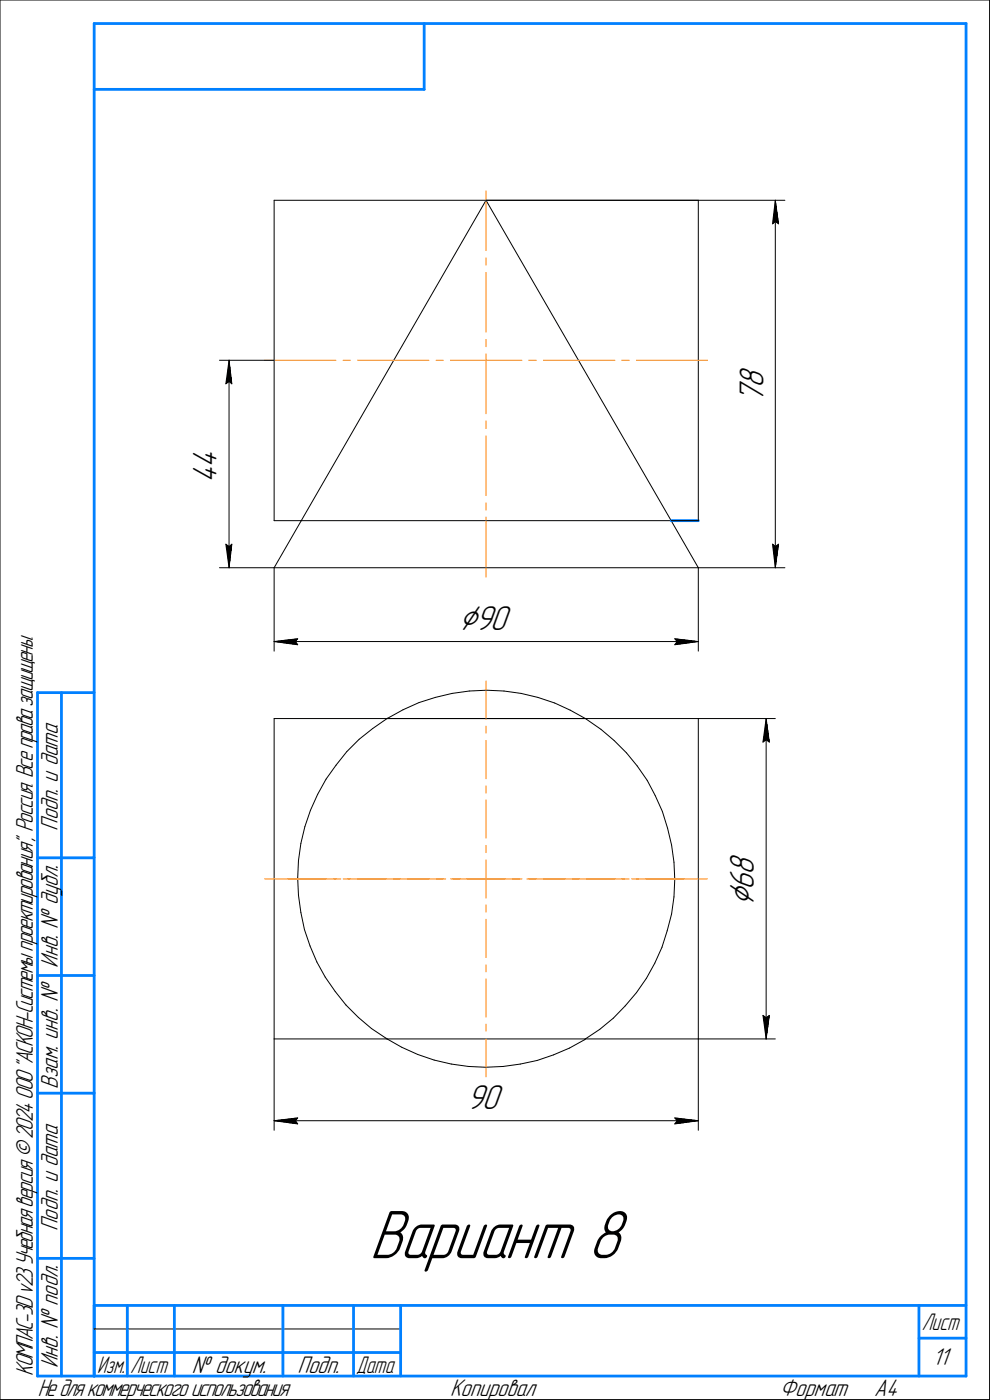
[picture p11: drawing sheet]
<svg xmlns="http://www.w3.org/2000/svg" width="210mm" height="297mm" viewBox="0 0 210 297" stroke-linecap="round" stroke-linejoin="round" font-family="sans-serif">
<defs><g id="words">
<text font-size="15.6" x="78.4" y="267">Вариант 8</text>
<g font-size="8.5">
<text x="97.4" y="133.6">⌀90</text>
<text x="160" y="192.3" transform="rotate(-90 160 192.3)">⌀</text>
</g>
<g font-size="7.8">
<text x="162" y="82.4" transform="rotate(-90 162 82.4)">8</text>
<text x="162" y="85.6" transform="rotate(-90 162 85.6)">7</text>
<text x="46" y="99.4" transform="rotate(-90 46 99.4)">4</text>
<text x="46" y="102.6" transform="rotate(-90 46 102.6)">4</text>
<text x="160" y="185.7" transform="rotate(-90 160 185.7)">8</text>
<text x="160" y="188.9" transform="rotate(-90 160 188.9)">6</text>
<text x="99.1" y="235.3">90</text>
</g>
<g font-size="5.4">
<text x="12.3" y="176.2" transform="rotate(-90 12.3 176.2)">Подп. и дата</text>
<text x="12.3" y="205.3" transform="rotate(-90 12.3 205.3)">Инв. № дубл.</text>
<text x="12.3" y="231.1" transform="rotate(-90 12.3 231.1)">Взам. инв. №</text>
<text x="12.3" y="261.2" transform="rotate(-90 12.3 261.2)">Подп. и дата</text>
<text x="7" y="292" transform="rotate(-90 7 292)">КОМПАС-3Dv23Учебнаяверсия©2024ООО&quot;АСКОН-Системыпроектирования&quot;, Россия. Всеправазащищены.</text>
<text x="12.3" y="290.3" transform="rotate(-90 12.3 290.3)">Инв. № подл.</text>
<text x="40.7" y="291.3">№ докум.</text>
<text x="63.1" y="291.3">Подп.</text>
<text x="197.9" y="289.8">11</text>
<text x="8" y="296.3">Недлякоммерческогоиспользования</text>
<text x="95.5" y="296.3">Копировал</text>
<text x="165.5" y="296.3">Формат</text>
<text x="185.5" y="296.3">A4</text>
</g>
<g font-size="5.3">
<text x="195.6" y="282.3">Лист</text>
<text x="20.6" y="291.3">Изм.</text>
<text x="27.6" y="291.3">Лист</text>
<text x="75.6" y="291.3">Дата</text>
</g>
</g></defs>
<g fill="none" stroke="#000" stroke-width=".21">
<path d="M0 0v297zM0 0h210zM210 0v297zM58.2 42.5v68zM58.2 42.5h44.9zM103.1 42.5l39.3 68zM103.1 42.5l-39.2 68zM103.1 42.5h45.1zM103.1 42.5h63.4zM148.2 42.5v68zM163.9 47.5l.6-.5zM164.5 42.5l.7 5z"/>
<path d="M164.5 47l.7 .5zM164.5 42.5l-.6 5zM164.5 42.5v78zM46.6 76.5h11.6zM48.6 76.5l.6 4.9zM48.6 76.5l-.7 4.9zM48.6 76.5v44zM47.9 81.4l.7-.5zM48.6 80.9l.6 .5zM47.9 115.5l.7 5zM47.9 115.5l.7 .5zM48.6 116l.6-.5z"/>
<path d="M49.2 115.5l-.6 5zM58.2 110.5h5.7zM63.9 110.5l-5.7 10zM63.9 110.5h78.5zM142.4 110.5l5.8 10zM142.4 110.5h5.8zM163.9 115.5l.6 5zM163.9 115.5l.6 .5zM164.5 116l.7-.5zM165.2 115.5l-.7 5zM46.6 120.5h11.6zM58.2 120.5h90z"/>
<path d="M58.2 120.5v17.7zM58.2 136.1l5-.5zM58.2 136.1l5 .7zM58.2 136.1h90zM62.7 136.1l.5 .7zM63.2 135.6l-.5 .5zM143.2 136.8l5-.7zM143.2 135.6l.5 .5zM143.2 135.6l5 .5zM143.7 136.1l-.5 .7zM148.2 120.5v17.7zM148.2 120.5h18.3z"/>
<path d="M58.2 152.5h23.9zM58.2 152.5v68zM73.6 159.5l-2.3 2.9zM76.2 156.9l2.9-2.3zM76.2 156.9l-2.6 2.6zM79.1 154.6l3-2.1zM82.1 152.5h42.1zM82.1 152.5l.2-.1zM82.3 152.4l3.2-1.8zM85.5 150.6l3.4-1.5zM88.9 149.1l3.5-1.1zM92.4 148l3.5-.8z"/>
<path d="M95.9 147.2l3.7-.6zM99.6 146.6l3.7-.1zM103.3 146.5l3.6 .1zM106.9 146.6l3.7 .6zM110.6 147.2l3.5 .8zM114.1 148l3.6 1.2zM117.7 149.2l3.3 1.5zM121 150.7l3.2 1.8zM124.2 152.5h24zM124.2 152.5l.3 .2zM124.5 152.7l3 2.1zM127.5 154.8l2.8 2.3z"/>
<path d="M130.3 157.1l2.6 2.7zM132.9 159.8l2.3 2.8zM148.2 152.5v68zM148.2 152.5h16.3zM161.9 157.5l.7-.5zM162.6 152.5l.6 5zM162.6 157l.6 .5zM162.6 152.5l-.7 5zM162.6 152.5v68zM63.8 179l-.5 3.6zM64.7 175.4l-.9 3.6zM65.9 172l-1.2 3.4z"/>
<path d="M67.4 168.6l-1.5 3.4zM69.2 165.4l-1.8 3.2zM71.3 162.4l-2.1 3zM135.2 162.6l2.1 3zM137.3 165.6l1.7 3.2zM139 168.8l1.5 3.4zM140.5 172.2l1.1 3.6zM141.6 175.8l.9 3.5zM142.5 179.3l.5 3.7zM63.2 186.4l.1 3.6zM63.3 182.6l-.1 3.8zM63.3 190l.5 3.6z"/>
<path d="M63.8 193.6l.8 3.7zM64.6 197.3l1.2 3.4zM141.6 197.5l-1.1 3.5zM142.5 194l-.9 3.5zM143 190.3l-.5 3.7zM143 183l.2 3.6zM143.2 186.6l-.2 3.7zM65.8 200.7l1.4 3.4zM67.2 204.1l1.8 3.2zM69 207.3l2.1 3.1zM71.1 210.4l2.3 2.9zM73.4 213.3l2.6 2.6z"/>
<path d="M76 215.9l2.8 2.4zM78.8 218.3l3.1 2zM127.3 218.4l2.8-2.3zM132.7 213.4l-2.6 2.7zM135 210.7l-2.3 2.7zM137.2 207.6l-2.2 3.1zM138.9 204.4l-1.7 3.2zM140.5 201l-1.6 3.4zM161.9 215.5l.7 5zM161.9 215.5l.7 .5zM162.6 216l.6-.5zM163.2 215.5l-.6 5z"/>
<path d="M58.2 220.5h23.9zM58.2 220.5v19.4zM58.2 237.8l5-.6zM58.2 237.8l5 .7zM58.2 237.8h90zM62.7 237.8l.5 .7zM63.2 237.2l-.5 .6zM81.9 220.3l.2 .2zM82.1 220.5h42.1zM82.1 220.5l3.2 1.7zM85.3 222.2l3.3 1.6zM88.6 223.8l3.5 1.2z"/>
<path d="M92.1 225l3.7 .8zM95.8 225.8l3.6 .5zM99.4 226.3l3.6 .2zM103 226.5l3.8-.2zM106.8 226.3l3.6-.5zM110.4 225.8l3.6-.8zM114 225l3.4-1.1zM117.4 223.9l3.4-1.5zM120.8 222.4l3.2-1.8zM124.2 220.5h24zM124.2 220.5l3.1-2.1zM124.2 220.5l-.2 .1z"/>
<path d="M143.2 238.5l5-.7zM143.2 237.2l.5 .6zM143.2 237.2l5 .6zM143.7 237.8l-.5 .7zM148.2 220.5v19.4zM148.2 220.5h16.3zM0 297h210zM20 282h65z"/>
</g>
<g fill="none" stroke="#0080ff" stroke-width=".59">
<path d="M20 5v287zM20 5h185zM20 19h70zM90 5v14zM205 5v287zM142.4 110.5h5.8zM8 147v145zM8 147h12zM13 147v145zM8 182h12zM8 207h12zM8 232h12z"/>
<path d="M8 267h12zM20 277h185zM20 277v15zM27 277v15zM37 277v15zM60 277v15zM75 277v15zM85 277v15zM195 277v15zM8 292h12zM20 292h185zM20 287h7z"/>
<path d="M27 287h10zM37 287h23zM60 287h15zM75 287h10zM195 284h10z"/>
</g>
<g fill="none" stroke="#ff8000" stroke-width=".21">
<path d="M103.1 57.8v12.7zM103.1 54.7v1.6zM103.1 40.5v12.7zM56.1 76.5h15.2zM72.8 76.5h1.5zM75.9 76.5h15.1zM92.5 76.5h1.6zM95.6 76.5h15.1zM103.1 75.1v12.7zM103.1 72.1v1.5zM112.2 76.5h1.6zM115.3 76.5h15.2z"/>
<path d="M131.9 76.5h1.6zM135 76.5h15.1zM103.1 92.5v12.7zM103.1 89.3v1.6zM103.1 109.7v12.8zM103.1 106.7v1.6zM103.1 144.5v8.2zM103.1 154.1v1.5zM103.1 157.1v8.2zM103.1 166.8v1.5zM103.1 169.8v8.1zM103.1 179.4v1.5z"/>
<path d="M56.1 186.5h15.2zM61.1 186.5h8.2zM70.8 186.5h1.5zM72.8 186.5h1.5zM73.8 186.5h8.2zM75.9 186.5h15.1zM83.5 186.5h1.4zM86.4 186.5h8.2zM92.5 186.5h1.6zM95.6 186.5h15.1zM96.1 186.5h1.5zM99.1 186.5h4z"/>
<path d="M103.1 195.1v8.1zM103.1 192v1.5zM103.1 186.5v4.1zM103.1 182.5v4zM103.1 186.5h4.1zM108.7 186.5h1.5zM111.8 186.5h8.1zM112.2 186.5h1.6zM115.3 186.5h15.2zM121.4 186.5h1.5zM124.4 186.5h8.1zM131.9 186.5h1.6z"/>
<path d="M134 186.5h1.6zM135 186.5h15.1zM137 186.5h8.1zM103.1 217.3v1.6zM103.1 207.7v8.1zM103.1 204.7v1.5zM103.1 220.4v8.1z"/>
</g>
<g fill="#fff" stroke="#fff" stroke-width=".21">
<path d="M99.1 229.7h8.2zM99.1 229.8h8.2zM99.1 229.9h8.2zM99.1 230h8.2zM99.1 230h8.2zM99.1 230.1h8.2zM99.1 230.2h8.2zM99.1 230.3h8.2zM99.1 230.4h8.2zM99.1 230.5h8.2zM99.1 230.5h8.2zM99.1 230.6h8.2zM99.1 230.7h8.2zM99.1 230.8h8.2zM99.1 230.9h8.2zM99.1 231h8.2zM99.1 231.1h8.2zM99.1 231.1h8.2zM99.1 231.2h8.2zM99.1 231.3h8.2zM99.1 231.4h8.2zM99.1 231.5h8.2zM99.1 231.6h8.2zM99.1 231.6h8.2zM99.1 231.7h8.2zM99.1 231.8h8.2zM99.1 231.9h8.2zM99.1 232h8.2zM99.1 232.1h8.2zM99.1 232.2h8.2zM99.1 232.2h8.2zM99.1 232.3h8.2zM99.1 232.4h8.2zM99.1 232.5h8.2zM99.1 232.6h8.2zM99.1 232.7h8.2zM99.1 232.7h8.2zM99.1 232.8h8.2zM99.1 232.9h8.2zM99.1 233h8.2zM99.1 233.1h8.2zM99.1 233.2h8.2zM99.1 233.3h8.2zM99.1 233.3h8.2zM99.1 233.4h8.2zM99.1 233.5h8.2zM99.1 233.6h8.2zM99.1 233.7h8.2zM99.1 233.8h8.2zM99.1 233.8h8.2zM99.1 233.9h8.2zM99.1 234h8.2zM99.1 234.1h8.2zM99.1 234.2h8.2zM99.1 234.3h8.2zM99.1 234.4h8.2zM99.1 234.4h8.2zM99.1 234.5h8.2zM99.1 234.6h8.2zM99.1 234.7h8.2zM99.1 234.8h8.2zM99.1 234.9h8.2zM99.1 234.9h8.2zM99.1 235h8.2zM99.1 235.1h8.2zM99.1 235.2h8.2zM99.1 235.3h8.2zM99.1 235.4h8.2zM99.1 235.5h8.2zM99.1 235.5h8.2zM99.1 235.6h8.2zM99.1 235.7h8.2zM99.1 235.8h8.2zM99.1 235.9h8.2zM99.1 236h8.2zM99.1 236.1h8.2zM99.1 236.1h8.2zM99.1 236.2h8.2zM99.1 236.3h8.2zM99.1 236.4h8.2zM99.1 236.5h8.2zM99.1 236.6h8.2zM99.1 236.6h8.2zM99.1 236.7h8.2zM99.1 236.8h8.2z"/>
<path d="M63.1 236.7h.6zM62.5 236.8h1.2zM61.8 236.9h1.9zM61.2 237h2.5zM60.6 237.1h3.1zM59.9 237.2h3.8zM59.8 237.2h3.9zM59.5 237.3h4.2zM59.4 237.4h4.3zM59.1 237.5h4.6zM58.8 237.6h4.9zM58.7 237.7h5zM58.4 237.7h5.3zM58.2 237.8h5.5zM58.4 237.9h5.3zM58.6 238h5.1zM58.8 238.1h4.9zM59 238.2h4.7zM59.2 238.3h4.5zM59.4 238.3h4.3zM59.6 238.4h4.1zM59.8 238.5h3.9zM59.9 238.6h3.8zM60.6 238.7h3.1zM61.2 238.8h2.5zM61.8 238.8h1.9zM62.5 238.9h1.2zM63.1 239h.6z"/>
<path d="M142.7 236.7h.6zM142.7 236.8h1.2zM142.7 236.9h1.8zM142.7 237h2.5zM142.7 237.1h3.1zM142.7 237.2h3.7zM142.7 237.2h3.9zM142.7 237.3h4.2zM142.7 237.4h4.4zM142.7 237.5h4.6zM142.7 237.6h4.9zM142.7 237.7h5zM142.7 237.7h5.3zM142.7 237.8h5.5zM142.7 237.9h5.3zM142.7 238h5.1zM142.7 238.1h4.9zM142.7 238.2h4.7zM142.7 238.3h4.5zM142.7 238.3h4.3zM142.7 238.4h4.1zM142.7 238.5h3.9zM142.7 238.6h3.7zM142.7 238.7h3.1zM142.7 238.8h2.5zM142.7 238.8h1.8zM142.7 238.9h1.2zM142.7 239h.6z"/>
<path d="M154.3 180.7h7.2zM154.3 180.8h7.2zM154.3 180.8h7.2zM154.3 180.9h7.2zM154.3 181h7.2zM154.3 181.1h7.2zM154.3 181.2h7.2zM154.3 181.3h7.2zM154.3 181.4h7.2zM154.3 181.4h7.2zM154.3 181.5h7.2zM154.3 181.6h7.2zM154.3 181.7h7.2zM154.3 181.8h7.2zM154.3 181.9h7.2zM154.3 181.9h7.2zM154.3 182h7.2zM154.3 182.1h7.2zM154.3 182.2h7.2zM154.3 182.3h7.2zM154.3 182.4h7.2zM154.3 182.5h7.2zM154.3 182.5h7.2zM154.3 182.6h7.2zM154.3 182.7h7.2zM154.3 182.8h7.2zM154.3 182.9h7.2zM154.3 183h7.2zM154.3 183h7.2zM154.3 183.1h7.2zM154.3 183.2h7.2zM154.3 183.3h7.2zM154.3 183.4h7.2zM154.3 183.5h7.2zM154.3 183.6h7.2zM154.3 183.6h7.2zM154.3 183.7h7.2zM154.3 183.8h7.2zM154.3 183.9h7.2zM154.3 184h7.2zM154.3 184.1h7.2zM154.3 184.1h7.2zM154.3 184.2h7.2zM154.3 184.3h7.2zM154.3 184.4h7.2zM154.3 184.5h7.2zM154.3 184.6h7.2zM154.3 184.7h7.2zM154.3 184.7h7.2zM154.3 184.8h7.2zM154.3 184.9h7.2zM154.3 185h7.2zM154.3 185.1h7.2zM154.3 185.2h7.2zM154.3 185.3h7.2zM154.3 185.3h7.2zM154.3 185.4h7.2zM154.3 185.5h7.2zM154.3 185.6h7.2zM154.3 185.7h7.2zM154.3 185.8h7.2zM154.3 185.8h7.2zM154.3 185.9h7.2zM154.3 186h7.2zM154.3 186.1h7.2zM154.3 186.2h7.2zM154.3 186.3h7.2zM154.3 186.4h7.2zM154.3 186.4h7.2zM154.3 186.5h7.2zM154.3 186.6h7.2zM154.3 186.7h7.2zM154.3 186.8h7.2zM154.3 186.9h7.2zM154.3 186.9h7.2zM154.3 187h7.2zM154.3 187.1h7.2zM154.3 187.2h7.2zM154.3 187.3h7.2zM154.3 187.4h7.2zM154.3 187.5h7.2zM154.3 187.5h7.2zM154.3 187.6h7.2zM154.3 187.7h7.2zM154.3 187.8h7.2zM154.3 187.9h7.2zM154.3 188h7.2zM154.3 188h7.2zM154.3 188.1h7.2zM154.3 188.2h7.2zM154.3 188.3h7.2zM154.3 188.4h7.2zM154.3 188.5h7.2zM154.3 188.6h7.2zM154.3 188.6h7.2zM154.3 188.7h7.2zM154.3 188.8h7.2zM154.3 188.9h7.2zM154.3 189h7.2zM154.3 189.1h7.2zM154.3 189.1h7.2zM154.3 189.2h7.2zM154.3 189.3h7.2zM154.3 189.4h7.2zM154.3 189.5h7.2zM154.3 189.6h7.2zM154.3 189.7h7.2zM154.3 189.7h7.2zM154.3 189.8h7.2zM154.3 189.9h7.2zM154.3 190h7.2zM154.3 190.1h7.2zM154.3 190.2h7.2zM154.3 190.2h7.2zM154.3 190.3h7.2zM154.3 190.4h7.2zM154.3 190.5h7.2zM154.3 190.6h7.2zM154.3 190.7h7.2zM154.3 190.8h7.2zM154.3 190.8h7.2zM154.3 190.9h7.2zM154.3 191h7.2zM154.3 191.1h7.2zM154.3 191.2h7.2zM154.3 191.3h7.2zM154.3 191.3h7.2zM154.3 191.4h7.2zM154.3 191.5h7.2zM154.3 191.6h7.2zM154.3 191.7h7.2zM154.3 191.8h7.2zM154.3 191.9h7.2zM154.3 191.9h7.2zM154.3 192h7.2zM154.3 192.1h7.2zM154.3 192.2h7.2z"/>
<path d="M161.3 215h2.4zM161.4 215.1h2.3zM161.4 215.1h2.3zM161.4 215.2h2.3zM161.4 215.3h2.3zM161.4 215.4h2.3zM161.4 215.5h2.3zM161.4 215.6h2.3zM161.5 215.6h2.2zM161.5 215.7h2.2zM161.5 215.8h2.2zM161.5 215.9h2.2zM161.5 216h2.2zM161.5 216.1h2.2zM161.5 216.2h2.2zM161.5 216.2h2.2zM161.5 216.3h2.2zM161.5 216.4h2.2zM161.5 216.5h2.1zM161.5 216.6h2.1zM161.5 216.7h2.1zM161.5 216.7h2.1zM161.5 216.8h2.1zM161.6 216.9h2zM161.6 217h2zM161.6 217.1h2zM161.6 217.2h2zM161.6 217.3h1.9zM161.6 217.3h1.9zM161.6 217.4h1.9zM161.7 217.5h1.8zM161.7 217.6h1.8zM161.7 217.7h1.8zM161.7 217.8h1.8zM161.7 217.8h1.8zM161.7 217.9h1.8zM161.7 218h1.7zM161.8 218.1h1.6zM161.8 218.2h1.6zM161.8 218.3h1.6zM161.8 218.4h1.6zM161.8 218.4h1.6zM161.8 218.5h1.6zM161.8 218.6h1.6zM161.8 218.7h1.5zM161.9 218.8h1.4zM161.9 218.9h1.4zM162 218.9h1.2zM162 219h1.2zM162.1 219.1h1.1zM162.1 219.2h1.1zM162.1 219.3h1zM162.1 219.4h1zM162.1 219.5h1zM162.2 219.5h.8zM162.2 219.6h.8zM162.3 219.7h.6zM162.3 219.8h.6zM162.3 219.9h.5zM162.4 220h.4zM162.4 220h.4zM162.5 220.1h.2zM162.5 220.2h.2z"/>
<path d="M162.5 152.7h.2zM162.5 152.8h.2zM162.4 152.9h.4zM162.4 153h.4zM162.3 153.1h.5zM162.3 153.2h.6zM162.3 153.2h.6zM162.2 153.3h.8zM162.2 153.4h.8zM162.1 153.5h1zM162.1 153.6h1zM162.1 153.7h1zM162.1 153.8h1.1zM162.1 153.8h1.1zM162 153.9h1.2zM162 154h1.2zM161.9 154.1h1.4zM161.9 154.2h1.4zM161.8 154.3h1.5zM161.8 154.3h1.6zM161.8 154.4h1.6zM161.8 154.5h1.6zM161.8 154.6h1.6zM161.8 154.7h1.6zM161.8 154.8h1.6zM161.8 154.9h1.6zM161.7 154.9h1.7zM161.7 155h1.8zM161.7 155.1h1.8zM161.7 155.2h1.8zM161.7 155.3h1.8zM161.7 155.4h1.8zM161.7 155.4h1.8zM161.6 155.5h1.9zM161.6 155.6h1.9zM161.6 155.7h1.9zM161.6 155.8h2zM161.6 155.9h2zM161.6 156h2zM161.6 156h2zM161.5 156.1h2.1zM161.5 156.2h2.1zM161.5 156.3h2.1zM161.5 156.4h2.1zM161.5 156.5h2.1zM161.5 156.5h2.2zM161.5 156.6h2.2zM161.5 156.7h2.2zM161.5 156.8h2.2zM161.5 156.9h2.2zM161.5 157h2.2zM161.5 157.1h2.2zM161.5 157.1h2.2zM161.5 157.2h2.2zM161.5 157.3h2.2zM161.4 157.4h2.3zM161.4 157.5h2.3zM161.4 157.6h2.3zM161.4 157.6h2.3zM161.4 157.7h2.3zM161.4 157.8h2.3zM161.4 157.9h2.3z"/>
<path d="M97.4 127.9h11.6zM97.4 128h11.6zM97.4 128.1h11.6zM97.4 128.2h11.6zM97.4 128.3h11.6zM97.4 128.4h11.6zM97.4 128.4h11.6zM97.4 128.5h11.6zM97.4 128.6h11.6zM97.4 128.7h11.6zM97.4 128.8h11.6zM97.4 128.9h11.6zM97.4 128.9h11.6zM97.4 129h11.6zM97.4 129.1h11.6zM97.4 129.2h11.6zM97.4 129.3h11.6zM97.4 129.4h11.6zM97.4 129.5h11.6zM97.4 129.5h11.6zM97.4 129.6h11.6zM97.4 129.7h11.6zM97.4 129.8h11.6zM97.4 129.9h11.6zM97.4 130h11.6zM97.4 130h11.6zM97.4 130.1h11.6zM97.4 130.2h11.6zM97.4 130.3h11.6zM97.4 130.4h11.6zM97.4 130.5h11.6zM97.4 130.6h11.6zM97.4 130.6h11.6zM97.4 130.7h11.6zM97.4 130.8h11.6zM97.4 130.9h11.6zM97.4 131h11.6zM97.4 131.1h11.6zM97.4 131.1h11.6zM97.4 131.2h11.6zM97.4 131.3h11.6zM97.4 131.4h11.6zM97.4 131.5h11.6zM97.4 131.6h11.6zM97.4 131.7h11.6zM97.4 131.7h11.6zM97.4 131.8h11.6zM97.4 131.9h11.6zM97.4 132h11.6zM97.4 132.1h11.6zM97.4 132.2h11.6zM97.4 132.2h11.6zM97.4 132.3h11.6zM97.4 132.4h11.6zM97.4 132.5h11.6zM97.4 132.6h11.6zM97.4 132.7h11.6zM97.4 132.8h11.6zM97.4 132.8h11.6zM97.4 132.9h11.6zM97.4 133h11.6zM97.4 133.1h11.6zM97.4 133.2h11.6zM97.4 133.3h11.6zM97.4 133.3h11.6zM97.4 133.4h11.6zM97.4 133.5h11.6zM97.4 133.6h11.6zM97.4 133.7h11.6zM97.4 133.8h11.6zM97.4 133.9h11.6zM97.4 133.9h11.6zM97.4 134h11.6zM97.4 134.1h11.6zM97.4 134.2h11.6zM97.4 134.3h11.6zM97.4 134.4h11.6zM97.4 134.5h11.6zM97.4 134.5h11.6zM97.4 134.6h11.6zM97.4 134.7h11.6zM97.4 134.8h11.6zM97.4 134.9h11.6zM97.4 135h11.6zM97.4 135h11.6zM97.4 135.1h11.6z"/>
<path d="M63.1 135h.6zM62.5 135.1h1.2zM61.8 135.2h1.9zM61.2 135.3h2.5zM60.6 135.4h3.1zM59.9 135.5h3.8zM59.8 135.6h3.9zM59.5 135.6h4.2zM59.4 135.7h4.3zM59.1 135.8h4.6zM58.8 135.9h4.9zM58.7 136h5zM58.4 136.1h5.3zM58.2 136.1h5.5zM58.4 136.2h5.3zM58.6 136.3h5.1zM58.8 136.4h4.9zM59 136.5h4.7zM59.2 136.6h4.5zM59.4 136.7h4.3zM59.6 136.7h4.1zM59.8 136.8h3.9zM59.9 136.9h3.8zM60.6 137h3.1zM61.2 137.1h2.5zM61.8 137.2h1.9zM62.5 137.2h1.2zM63.1 137.3h.6z"/>
<path d="M142.7 135h.6zM142.7 135.1h1.2zM142.7 135.2h1.8zM142.7 135.3h2.5zM142.7 135.4h3.1zM142.7 135.5h3.7zM142.7 135.6h3.9zM142.7 135.6h4.2zM142.7 135.7h4.4zM142.7 135.8h4.6zM142.7 135.9h4.9zM142.7 136h5zM142.7 136.1h5.3zM142.7 136.1h5.5zM142.7 136.2h5.3zM142.7 136.3h5.1zM142.7 136.4h4.9zM142.7 136.5h4.7zM142.7 136.6h4.5zM142.7 136.7h4.3zM142.7 136.7h4.1zM142.7 136.8h3.9zM142.7 136.9h3.7zM142.7 137h3.1zM142.7 137.1h2.5zM142.7 137.2h1.8zM142.7 137.2h1.2zM142.7 137.3h.6z"/>
<path d="M40.5 94.4h7.1zM40.5 94.5h7.1zM40.5 94.6h7.1zM40.5 94.7h7.1zM40.5 94.7h7.1zM40.5 94.8h7.1zM40.5 94.9h7.1zM40.5 95h7.1zM40.5 95.1h7.1zM40.5 95.2h7.1zM40.5 95.2h7.1zM40.5 95.3h7.1zM40.5 95.4h7.1zM40.5 95.5h7.1zM40.5 95.6h7.1zM40.5 95.7h7.1zM40.5 95.8h7.1zM40.5 95.8h7.1zM40.5 95.9h7.1zM40.5 96h7.1zM40.5 96.1h7.1zM40.5 96.2h7.1zM40.5 96.3h7.1zM40.5 96.4h7.1zM40.5 96.4h7.1zM40.5 96.5h7.1zM40.5 96.6h7.1zM40.5 96.7h7.1zM40.5 96.8h7.1zM40.5 96.9h7.1zM40.5 96.9h7.1zM40.5 97h7.1zM40.5 97.1h7.1zM40.5 97.2h7.1zM40.5 97.3h7.1zM40.5 97.4h7.1zM40.5 97.5h7.1zM40.5 97.5h7.1zM40.5 97.6h7.1zM40.5 97.7h7.1zM40.5 97.8h7.1zM40.5 97.9h7.1zM40.5 98h7.1zM40.5 98h7.1zM40.5 98.1h7.1zM40.5 98.2h7.1zM40.5 98.3h7.1zM40.5 98.4h7.1zM40.5 98.5h7.1zM40.5 98.6h7.1zM40.5 98.6h7.1zM40.5 98.7h7.1zM40.5 98.8h7.1zM40.5 98.9h7.1zM40.5 99h7.1zM40.5 99.1h7.1zM40.5 99.1h7.1zM40.5 99.2h7.1zM40.5 99.3h7.1zM40.5 99.4h7.1zM40.5 99.5h7.1zM40.5 99.6h7.1zM40.5 99.7h7.1zM40.5 99.7h7.1zM40.5 99.8h7.1zM40.5 99.9h7.1zM40.5 100h7.1zM40.5 100.1h7.1zM40.5 100.2h7.1zM40.5 100.2h7.1zM40.5 100.3h7.1zM40.5 100.4h7.1zM40.5 100.5h7.1zM40.5 100.6h7.1zM40.5 100.7h7.1zM40.5 100.8h7.1zM40.5 100.8h7.1zM40.5 100.9h7.1zM40.5 101h7.1zM40.5 101.1h7.1zM40.5 101.2h7.1zM40.5 101.3h7.1zM40.5 101.3h7.1zM40.5 101.4h7.1zM40.5 101.5h7.1zM40.5 101.6h7.1zM40.5 101.7h7.1zM40.5 101.8h7.1zM40.5 101.9h7.1zM40.5 101.9h7.1zM40.5 102h7.1zM40.5 102.1h7.1zM40.5 102.2h7.1zM40.5 102.3h7.1zM40.5 102.4h7.1zM40.5 102.4h7.1z"/>
<path d="M48.5 76.7h.3zM48.5 76.8h.3zM48.4 76.9h.4zM48.4 77h.5zM48.3 77h.6zM48.3 77.1h.6zM48.3 77.2h.6zM48.3 77.3h.6zM48.3 77.4h.7zM48.2 77.5h.8zM48.2 77.6h.8zM48.1 77.6h1zM48.1 77.7h1zM48.1 77.8h1.1zM48 77.9h1.2zM48 78h1.2zM47.9 78.1h1.4zM47.9 78.1h1.4zM47.8 78.2h1.5zM47.8 78.3h1.6zM47.8 78.4h1.6zM47.8 78.5h1.6zM47.8 78.6h1.6zM47.8 78.7h1.6zM47.8 78.7h1.6zM47.8 78.8h1.6zM47.8 78.9h1.6zM47.8 79h1.6zM47.8 79.1h1.6zM47.8 79.2h1.6zM47.8 79.2h1.6zM47.8 79.3h1.6zM47.8 79.4h1.6zM47.7 79.5h1.8zM47.7 79.6h1.8zM47.7 79.7h1.8zM47.7 79.8h1.8zM47.7 79.8h1.8zM47.7 79.9h1.8zM47.7 80h1.8zM47.6 80.1h1.9zM47.6 80.2h2zM47.6 80.3h2zM47.6 80.3h2zM47.6 80.4h2zM47.6 80.5h2zM47.6 80.6h2zM47.6 80.7h2zM47.5 80.8h2.2zM47.5 80.9h2.2zM47.5 80.9h2.2zM47.5 81h2.2zM47.5 81.1h2.2zM47.5 81.2h2.2zM47.5 81.3h2.2zM47.4 81.4h2.4zM47.4 81.4h2.4zM47.4 81.5h2.4zM47.4 81.6h2.4zM47.4 81.7h2.4zM47.4 81.8h2.4zM47.4 81.9h2.4z"/>
<path d="M47.3 115h2.5zM47.4 115.1h2.4zM47.4 115.1h2.4zM47.4 115.2h2.4zM47.4 115.3h2.4zM47.4 115.4h2.4zM47.4 115.5h2.4zM47.4 115.6h2.4zM47.5 115.7h2.2zM47.5 115.7h2.2zM47.5 115.8h2.2zM47.5 115.9h2.2zM47.5 116h2.2zM47.5 116.1h2.2zM47.5 116.2h2.2zM47.6 116.2h2zM47.6 116.3h2zM47.6 116.4h2zM47.6 116.5h2zM47.6 116.6h2zM47.6 116.7h2zM47.6 116.8h2zM47.6 116.8h1.9zM47.7 116.9h1.8zM47.7 117h1.8zM47.7 117.1h1.8zM47.7 117.2h1.8zM47.7 117.3h1.8zM47.7 117.3h1.8zM47.7 117.4h1.8zM47.8 117.5h1.6zM47.8 117.6h1.6zM47.8 117.7h1.6zM47.8 117.8h1.6zM47.8 117.9h1.6zM47.8 117.9h1.6zM47.8 118h1.6zM47.8 118.1h1.6zM47.8 118.2h1.6zM47.8 118.3h1.6zM47.8 118.4h1.6zM47.8 118.4h1.6zM47.8 118.5h1.6zM47.8 118.6h1.6zM47.8 118.7h1.5zM47.9 118.8h1.4zM47.9 118.9h1.4zM48 119h1.2zM48 119h1.2zM48.1 119.1h1.1zM48.1 119.2h1zM48.1 119.3h1zM48.2 119.4h.8zM48.2 119.5h.8zM48.3 119.5h.7zM48.3 119.6h.6zM48.3 119.7h.6zM48.3 119.8h.6zM48.3 119.9h.6zM48.4 120h.5zM48.4 120.1h.4zM48.5 120.1h.3zM48.5 120.2h.3z"/>
<path d="M156.4 77.4h7.2zM156.4 77.5h7.2zM156.4 77.6h7.2zM156.4 77.6h7.2zM156.4 77.7h7.2zM156.4 77.8h7.2zM156.4 77.9h7.2zM156.4 78h7.2zM156.4 78.1h7.2zM156.4 78.1h7.2zM156.4 78.2h7.2zM156.4 78.3h7.2zM156.4 78.4h7.2zM156.4 78.5h7.2zM156.4 78.6h7.2zM156.4 78.7h7.2zM156.4 78.7h7.2zM156.4 78.8h7.2zM156.4 78.9h7.2zM156.4 79h7.2zM156.4 79.1h7.2zM156.4 79.2h7.2zM156.4 79.2h7.2zM156.4 79.3h7.2zM156.4 79.4h7.2zM156.4 79.5h7.2zM156.4 79.6h7.2zM156.4 79.7h7.2zM156.4 79.8h7.2zM156.4 79.8h7.2zM156.4 79.9h7.2zM156.4 80h7.2zM156.4 80.1h7.2zM156.4 80.2h7.2zM156.4 80.3h7.2zM156.4 80.3h7.2zM156.4 80.4h7.2zM156.4 80.5h7.2zM156.4 80.6h7.2zM156.4 80.7h7.2zM156.4 80.8h7.2zM156.4 80.9h7.2zM156.4 80.9h7.2zM156.4 81h7.2zM156.4 81.1h7.2zM156.4 81.2h7.2zM156.4 81.3h7.2zM156.4 81.4h7.2zM156.4 81.4h7.2zM156.4 81.5h7.2zM156.4 81.6h7.2zM156.4 81.7h7.2zM156.4 81.8h7.2zM156.4 81.9h7.2zM156.4 82h7.2zM156.4 82h7.2zM156.4 82.1h7.2zM156.4 82.2h7.2zM156.4 82.3h7.2zM156.4 82.4h7.2zM156.4 82.5h7.2zM156.4 82.5h7.2zM156.4 82.6h7.2zM156.4 82.7h7.2zM156.4 82.8h7.2zM156.4 82.9h7.2zM156.4 83h7.2zM156.4 83.1h7.2zM156.4 83.1h7.2zM156.4 83.2h7.2zM156.4 83.3h7.2zM156.4 83.4h7.2zM156.4 83.5h7.2zM156.4 83.6h7.2zM156.4 83.7h7.2zM156.4 83.7h7.2zM156.4 83.8h7.2zM156.4 83.9h7.2zM156.4 84h7.2zM156.4 84.1h7.2zM156.4 84.2h7.2zM156.4 84.2h7.2zM156.4 84.3h7.2zM156.4 84.4h7.2zM156.4 84.5h7.2zM156.4 84.6h7.2zM156.4 84.7h7.2zM156.4 84.8h7.2zM156.4 84.8h7.2zM156.4 84.9h7.2zM156.4 85h7.2zM156.4 85.1h7.2zM156.4 85.2h7.2zM156.4 85.3h7.2zM156.4 85.3h7.2zM156.4 85.4h7.2zM156.4 85.5h7.2z"/>
<path d="M163.3 115h2.5zM163.4 115.1h2.4zM163.4 115.1h2.4zM163.4 115.2h2.4zM163.4 115.3h2.4zM163.4 115.4h2.4zM163.4 115.5h2.4zM163.4 115.6h2.4zM163.5 115.7h2.2zM163.5 115.7h2.2zM163.5 115.8h2.2zM163.5 115.9h2.2zM163.5 116h2.2zM163.5 116.1h2.2zM163.5 116.2h2.2zM163.6 116.2h2zM163.6 116.3h2zM163.6 116.4h2zM163.6 116.5h2zM163.6 116.6h2zM163.6 116.7h2zM163.6 116.8h2zM163.6 116.8h1.9zM163.7 116.9h1.8zM163.7 117h1.8zM163.7 117.1h1.8zM163.7 117.2h1.8zM163.7 117.3h1.8zM163.7 117.3h1.8zM163.7 117.4h1.8zM163.7 117.5h1.7zM163.7 117.6h1.7zM163.7 117.7h1.7zM163.7 117.8h1.7zM163.7 117.9h1.7zM163.7 117.9h1.7zM163.7 118h1.7zM163.8 118.1h1.6zM163.8 118.2h1.6zM163.8 118.3h1.6zM163.8 118.4h1.6zM163.8 118.4h1.6zM163.8 118.5h1.6zM163.8 118.6h1.6zM163.8 118.7h1.5zM163.9 118.8h1.4zM163.9 118.9h1.4zM164 119h1.2zM164 119h1.2zM164 119.1h1.1zM164.1 119.2h1zM164.1 119.3h.9zM164.2 119.4h.8zM164.2 119.5h.8zM164.2 119.5h.7zM164.3 119.6h.6zM164.3 119.7h.5zM164.3 119.8h.5zM164.3 119.9h.5zM164.3 120h.5zM164.4 120.1h.4zM164.4 120.1h.3zM164.4 120.2h.3z"/>
<path d="M164.4 42.8h.3zM164.4 42.8h.3zM164.4 42.9h.4zM164.3 43h.5zM164.3 43.1h.5zM164.3 43.2h.5zM164.3 43.3h.5zM164.3 43.3h.6zM164.2 43.4h.7zM164.2 43.5h.8zM164.2 43.6h.8zM164.1 43.7h.9zM164.1 43.8h1zM164 43.9h1.1zM164 43.9h1.2zM164 44h1.2zM163.9 44.1h1.4zM163.9 44.2h1.4zM163.8 44.3h1.5zM163.8 44.4h1.6zM163.8 44.4h1.6zM163.8 44.5h1.6zM163.8 44.6h1.6zM163.8 44.7h1.6zM163.8 44.8h1.6zM163.8 44.9h1.6zM163.7 45h1.7zM163.7 45h1.7zM163.7 45.1h1.7zM163.7 45.2h1.7zM163.7 45.3h1.7zM163.7 45.4h1.7zM163.7 45.5h1.7zM163.7 45.6h1.8zM163.7 45.6h1.8zM163.7 45.7h1.8zM163.7 45.8h1.8zM163.7 45.9h1.8zM163.7 46h1.8zM163.7 46.1h1.8zM163.6 46.1h1.9zM163.6 46.2h2zM163.6 46.3h2zM163.6 46.4h2zM163.6 46.5h2zM163.6 46.6h2zM163.6 46.7h2zM163.6 46.7h2zM163.5 46.8h2.2zM163.5 46.9h2.2zM163.5 47h2.2zM163.5 47.1h2.2zM163.5 47.2h2.2zM163.5 47.2h2.2zM163.5 47.3h2.2zM163.4 47.4h2.4zM163.4 47.5h2.4zM163.4 47.6h2.4zM163.4 47.7h2.4zM163.4 47.8h2.4zM163.4 47.8h2.4zM163.4 47.9h2.4z"/>
<path d="M78.4 255.8h56.3zM78.4 255.9h56.3zM78.4 255.9h56.3zM78.4 256h56.3zM78.4 256.1h56.3zM78.4 256.2h56.3zM78.4 256.3h56.3zM78.4 256.4h56.3zM78.4 256.5h56.3zM78.4 256.5h56.3zM78.4 256.6h56.3zM78.4 256.7h56.3zM78.4 256.8h56.3zM78.4 256.9h56.3zM78.4 257h56.3zM78.4 257h56.3zM78.4 257.1h56.3zM78.4 257.2h56.3zM78.4 257.3h56.3zM78.4 257.4h56.3zM78.4 257.5h56.3zM78.4 257.6h56.3zM78.4 257.6h56.3zM78.4 257.7h56.3zM78.4 257.8h56.3zM78.4 257.9h56.3zM78.4 258h56.3zM78.4 258.1h56.3zM78.4 258.1h56.3zM78.4 258.2h56.3zM78.4 258.3h56.3zM78.4 258.4h56.3zM78.4 258.5h56.3zM78.4 258.6h56.3zM78.4 258.7h56.3zM78.4 258.7h56.3zM78.4 258.8h56.3zM78.4 258.9h56.3zM78.4 259h56.3zM78.4 259.1h56.3zM78.4 259.2h56.3zM78.4 259.2h56.3zM78.4 259.3h56.3zM78.4 259.4h56.3zM78.4 259.5h56.3zM78.4 259.6h56.3zM78.4 259.7h56.3zM78.4 259.8h56.3zM78.4 259.8h56.3zM78.4 259.9h56.3zM78.4 260h56.3zM78.4 260.1h56.3zM78.4 260.2h56.3zM78.4 260.3h56.3zM78.4 260.3h56.3zM78.4 260.4h56.3zM78.4 260.5h56.3zM78.4 260.6h56.3zM78.4 260.7h56.3zM78.4 260.8h56.3zM78.4 260.9h56.3zM78.4 260.9h56.3zM78.4 261h56.3zM78.4 261.1h56.3zM78.4 261.2h56.3zM78.4 261.3h56.3zM78.4 261.4h56.3zM78.4 261.5h56.3zM78.4 261.5h56.3zM78.4 261.6h56.3zM78.4 261.7h56.3zM78.4 261.8h56.3zM78.4 261.9h56.3zM78.4 262h56.3zM78.4 262h56.3zM78.4 262.1h56.3zM78.4 262.2h56.3zM78.4 262.3h56.3zM78.4 262.4h56.3zM78.4 262.5h56.3zM78.4 262.6h56.3zM78.4 262.6h56.3zM78.4 262.7h56.3zM78.4 262.8h56.3zM78.4 262.9h56.3zM78.4 263h56.3zM78.4 263.1h56.3zM78.4 263.1h56.3zM78.4 263.2h56.3zM78.4 263.3h56.3zM78.4 263.4h56.3zM78.4 263.5h56.3zM78.4 263.6h56.3zM78.4 263.7h56.3zM78.4 263.7h56.3zM78.4 263.8h56.3zM78.4 263.9h56.3zM78.4 264h56.3zM78.4 264.1h56.3zM78.4 264.2h56.3zM78.4 264.2h56.3zM78.4 264.3h56.3zM78.4 264.4h56.3zM78.4 264.5h56.3zM78.4 264.6h56.3zM78.4 264.7h56.3zM78.4 264.8h56.3zM78.4 264.8h56.3zM78.4 264.9h56.3zM78.4 265h56.3zM78.4 265.1h56.3zM78.4 265.2h56.3zM78.4 265.3h56.3zM78.4 265.3h56.3zM78.4 265.4h56.3zM78.4 265.5h56.3zM78.4 265.6h56.3zM78.4 265.7h56.3zM78.4 265.8h56.3zM78.4 265.9h56.3zM78.4 265.9h56.3zM78.4 266h56.3zM78.4 266.1h56.3zM78.4 266.2h56.3zM78.4 266.3h56.3zM78.4 266.4h56.3zM78.4 266.4h56.3zM78.4 266.5h56.3zM78.4 266.6h56.3zM78.4 266.7h56.3zM78.4 266.8h56.3zM78.4 266.9h56.3zM78.4 267h56.3zM78.4 267h56.3zM78.4 267.1h56.3zM78.4 267.2h56.3zM78.4 267.3h56.3zM78.4 267.4h56.3zM78.4 267.5h56.3zM78.4 267.5h56.3zM78.4 267.6h56.3zM78.4 267.7h56.3zM78.4 267.8h56.3zM78.4 267.9h56.3zM78.4 268h56.3zM78.4 268.1h56.3zM78.4 268.1h56.3zM78.4 268.2h56.3zM78.4 268.3h56.3zM78.4 268.4h56.3zM78.4 268.5h56.3zM78.4 268.6h56.3zM78.4 268.6h56.3zM78.4 268.7h56.3zM78.4 268.8h56.3zM78.4 268.9h56.3zM78.4 269h56.3zM78.4 269.1h56.3zM78.4 269.2h56.3zM78.4 269.2h56.3zM78.4 269.3h56.3zM78.4 269.4h56.3zM78.4 269.5h56.3zM78.4 269.6h56.3zM78.4 269.7h56.3zM78.4 269.7h56.3zM78.4 269.8h56.3zM78.4 269.9h56.3zM78.4 270h56.3z"/>
</g>
<g fill="#000" stroke="#000" stroke-width=".21">
<path d="M164.3 43.9h.2zM164.3 44h.2zM164.3 44.1h.2zM164.3 44.2h.2zM164.3 44.3h.2zM164.3 44.4h.2zM164.3 44.4h.2zM164.3 44.5h.2zM164.3 44.6h.2zM164.3 44.7h.2zM164.3 44.8h.2zM164.3 44.9h.2zM164.3 45h.2zM164.3 45h.2zM164.3 45.1h.2zM164.3 45.2h.2zM164.3 45.3h.2zM164.2 45.4h.3zM164.2 45.5h.3zM164.2 45.6h.3zM164.2 45.6h.3zM164.2 45.7h.3zM164.2 45.8h.3zM164.2 45.9h.3zM164.2 46h.3zM164.2 46.1h.3zM164.1 46.1h.4zM164.1 46.2h.4zM164.1 46.3h.4zM164.1 46.4h.4zM164.1 46.5h.4zM164.1 46.6h.4zM164.1 46.7h.4zM164.1 46.7h.4zM164 46.8h.5zM164 46.9h.5zM164 47h.5zM164 47.1h.4zM164 47.2h.3zM164 47.2h.3zM164 47.3h.2z"/>
<path d="M164.5 43.2h.2zM164.5 43.3h.2zM164.5 43.3h.2zM164.5 43.4h.2zM164.5 43.5h.2zM164.5 43.6h.2zM164.5 43.7h.2zM164.5 43.8h.3zM164.5 43.9h.3zM164.5 43.9h.3zM164.5 44h.3zM164.5 44.1h.3zM164.5 44.2h.3zM164.5 44.3h.3zM164.5 44.4h.3zM164.5 44.4h.3zM164.5 44.5h.3zM164.5 44.6h.3zM164.5 44.7h.3zM164.5 44.8h.3zM164.5 44.9h.3zM164.5 45h.3zM164.5 45h.4zM164.5 45.1h.4zM164.5 45.2h.4zM164.5 45.3h.4zM164.5 45.4h.4zM164.5 45.5h.4zM164.5 45.6h.4zM164.5 45.6h.5zM164.5 45.7h.5zM164.5 45.8h.5zM164.5 45.9h.5zM164.5 46h.5zM164.5 46.1h.5zM164.5 46.1h.5zM164.5 46.2h.5zM164.5 46.3h.6zM164.5 46.4h.6zM164.5 46.5h.6zM164.5 46.6h.6zM164.5 46.7h.6zM164.5 46.7h.6zM164.5 46.8h.6zM164.5 46.9h.7zM164.5 47h.7zM164.7 47.1h.5zM164.8 47.2h.4zM164.8 47.2h.4zM165 47.3h.2z"/>
<path d="M48.4 77.7h.2zM48.4 77.8h.2zM48.4 77.9h.2zM48.4 78h.2zM48.4 78.1h.2zM48.4 78.1h.2zM48.4 78.2h.2zM48.4 78.3h.2zM48.3 78.4h.3zM48.3 78.5h.3zM48.3 78.6h.3zM48.3 78.7h.3zM48.3 78.7h.3zM48.3 78.8h.3zM48.3 78.9h.3zM48.3 79h.3zM48.3 79.1h.3zM48.3 79.2h.3zM48.3 79.2h.3zM48.3 79.3h.3zM48.3 79.4h.3zM48.3 79.5h.3zM48.2 79.6h.4zM48.2 79.7h.4zM48.2 79.8h.4zM48.2 79.8h.4zM48.2 79.9h.4zM48.2 80h.4zM48.2 80.1h.4zM48.2 80.2h.4zM48.1 80.3h.5zM48.1 80.3h.5zM48.1 80.4h.5zM48.1 80.5h.5zM48.1 80.6h.5zM48.1 80.7h.5zM48.1 80.8h.5zM48 80.9h.6zM48 80.9h.6zM48 81h.5zM48 81.1h.4zM48 81.2h.3zM48 81.3h.2z"/>
<path d="M48.6 77.2h.2zM48.6 77.3h.2zM48.6 77.4h.2zM48.6 77.5h.2zM48.6 77.6h.2zM48.6 77.6h.2zM48.6 77.7h.2zM48.6 77.8h.2zM48.6 77.9h.3zM48.6 78h.3zM48.6 78.1h.3zM48.6 78.1h.3zM48.6 78.2h.3zM48.6 78.3h.3zM48.6 78.4h.3zM48.6 78.5h.3zM48.6 78.6h.3zM48.6 78.7h.3zM48.6 78.7h.3zM48.6 78.8h.3zM48.6 78.9h.3zM48.6 79h.3zM48.6 79.1h.3zM48.6 79.2h.3zM48.6 79.2h.3zM48.6 79.3h.4zM48.6 79.4h.4zM48.6 79.5h.4zM48.6 79.6h.4zM48.6 79.7h.4zM48.6 79.8h.4zM48.6 79.8h.4zM48.6 79.9h.4zM48.6 80h.4zM48.6 80.1h.5zM48.6 80.2h.5zM48.6 80.3h.5zM48.6 80.3h.5zM48.6 80.4h.5zM48.6 80.5h.5zM48.6 80.6h.5zM48.6 80.7h.5zM48.6 80.8h.6zM48.6 80.9h.6zM48.6 80.9h.6zM48.8 81h.4zM48.9 81.1h.3zM48.9 81.2h.3zM49 81.3h.2z"/>
<path d="M48 115.7h.2zM48 115.7h.3zM48 115.8h.4zM48 115.9h.5zM48 116h.6zM48 116.1h.6zM48.1 116.2h.5zM48.1 116.2h.5zM48.1 116.3h.5zM48.1 116.4h.5zM48.1 116.5h.5zM48.1 116.6h.5zM48.1 116.7h.5zM48.2 116.8h.4zM48.2 116.8h.4zM48.2 116.9h.4zM48.2 117h.4zM48.2 117.1h.4zM48.2 117.2h.4zM48.2 117.3h.4zM48.2 117.3h.4zM48.3 117.4h.3zM48.3 117.5h.3zM48.3 117.6h.3zM48.3 117.7h.3zM48.3 117.8h.3zM48.3 117.9h.3zM48.3 117.9h.3zM48.3 118h.3zM48.3 118.1h.3zM48.3 118.2h.3zM48.3 118.3h.3zM48.3 118.4h.3zM48.3 118.4h.3zM48.3 118.5h.3zM48.4 118.6h.2zM48.4 118.7h.2zM48.4 118.8h.2zM48.4 118.9h.2zM48.4 119h.2zM48.4 119h.2zM48.4 119.1h.2zM48.4 119.2h.2z"/>
<path d="M49 115.7h.2zM48.9 115.7h.3zM48.9 115.8h.3zM48.8 115.9h.4zM48.6 116h.6zM48.6 116.1h.6zM48.6 116.2h.6zM48.6 116.2h.5zM48.6 116.3h.5zM48.6 116.4h.5zM48.6 116.5h.5zM48.6 116.6h.5zM48.6 116.7h.5zM48.6 116.8h.5zM48.6 116.8h.5zM48.6 116.9h.4zM48.6 117h.4zM48.6 117.1h.4zM48.6 117.2h.4zM48.6 117.3h.4zM48.6 117.3h.4zM48.6 117.4h.4zM48.6 117.5h.4zM48.6 117.6h.4zM48.6 117.7h.3zM48.6 117.8h.3zM48.6 117.9h.3zM48.6 117.9h.3zM48.6 118h.3zM48.6 118.1h.3zM48.6 118.2h.3zM48.6 118.3h.3zM48.6 118.4h.3zM48.6 118.4h.3zM48.6 118.5h.3zM48.6 118.6h.3zM48.6 118.7h.3zM48.6 118.8h.3zM48.6 118.9h.3zM48.6 119h.3zM48.6 119h.3zM48.6 119.1h.2zM48.6 119.2h.2zM48.6 119.3h.2zM48.6 119.4h.2zM48.6 119.5h.2zM48.6 119.5h.2zM48.6 119.6h.2zM48.6 119.7h.2z"/>
<path d="M164 115.7h.2zM164 115.7h.3zM164 115.8h.3zM164 115.9h.4zM164 116h.5zM164 116.1h.5zM164 116.2h.5zM164.1 116.2h.4zM164.1 116.3h.4zM164.1 116.4h.4zM164.1 116.5h.4zM164.1 116.6h.4zM164.1 116.7h.4zM164.1 116.8h.4zM164.1 116.8h.4zM164.2 116.9h.3zM164.2 117h.3zM164.2 117.1h.3zM164.2 117.2h.3zM164.2 117.3h.3zM164.2 117.3h.3zM164.2 117.4h.3zM164.2 117.5h.3zM164.2 117.6h.3zM164.3 117.7h.2zM164.3 117.8h.2zM164.3 117.9h.2zM164.3 117.9h.2zM164.3 118h.2zM164.3 118.1h.2zM164.3 118.2h.2zM164.3 118.3h.2zM164.3 118.4h.2zM164.3 118.4h.2zM164.3 118.5h.2zM164.3 118.6h.2zM164.3 118.7h.2zM164.3 118.8h.2zM164.3 118.9h.2zM164.3 119h.2zM164.3 119h.2z"/>
<path d="M165 115.7h.2zM164.8 115.7h.4zM164.8 115.8h.4zM164.7 115.9h.5zM164.5 116h.7zM164.5 116.1h.7zM164.5 116.2h.6zM164.5 116.2h.6zM164.5 116.3h.6zM164.5 116.4h.6zM164.5 116.5h.6zM164.5 116.6h.6zM164.5 116.7h.6zM164.5 116.8h.5zM164.5 116.8h.5zM164.5 116.9h.5zM164.5 117h.5zM164.5 117.1h.5zM164.5 117.2h.5zM164.5 117.3h.5zM164.5 117.3h.5zM164.5 117.4h.4zM164.5 117.5h.4zM164.5 117.6h.4zM164.5 117.7h.4zM164.5 117.8h.4zM164.5 117.9h.4zM164.5 117.9h.4zM164.5 118h.3zM164.5 118.1h.3zM164.5 118.2h.3zM164.5 118.3h.3zM164.5 118.4h.3zM164.5 118.4h.3zM164.5 118.5h.3zM164.5 118.6h.3zM164.5 118.7h.3zM164.5 118.8h.3zM164.5 118.9h.3zM164.5 119h.3zM164.5 119h.3zM164.5 119.1h.3zM164.5 119.2h.3zM164.5 119.3h.2zM164.5 119.4h.2zM164.5 119.5h.2zM164.5 119.5h.2zM164.5 119.6h.2zM164.5 119.7h.2zM164.5 119.8h.2z"/>
<path d="M58.2 136.1h4.5zM58.8 136.2h3.9zM59.4 136.3h3.4zM60.1 136.4h2.8zM60.7 136.5h2.2zM61.3 136.6h1.7zM62 136.7h1.1zM62.6 136.7h.6z"/>
<path d="M62.5 135.6h.7zM61.8 135.7h1.3zM61 135.8h2zM60.4 135.9h2.5zM59.6 136h3.2zM58.9 136.1h3.8z"/>
<path d="M143.3 135.6h.6zM143.3 135.7h1.3zM143.4 135.8h2zM143.5 135.9h2.5zM143.6 136h3.2zM143.7 136.1h3.8z"/>
<path d="M143.7 136.1h4.5zM143.7 136.2h3.9zM143.6 136.3h3.4zM143.5 136.4h2.8zM143.4 136.5h2.3zM143.4 136.6h1.7zM143.3 136.7h1.1zM143.3 136.7h.5z"/>
<path d="M162.4 153.8h.2zM162.4 153.8h.2zM162.4 153.9h.2zM162.4 154h.2zM162.4 154.1h.2zM162.4 154.2h.2zM162.4 154.3h.2zM162.4 154.3h.2zM162.3 154.4h.3zM162.3 154.5h.3zM162.3 154.6h.3zM162.3 154.7h.3zM162.3 154.8h.3zM162.3 154.9h.3zM162.3 154.9h.3zM162.2 155h.4zM162.2 155.1h.4zM162.2 155.2h.4zM162.2 155.3h.4zM162.2 155.4h.4zM162.2 155.4h.4zM162.2 155.5h.4zM162.1 155.6h.5zM162.1 155.7h.5zM162.1 155.8h.5zM162.1 155.9h.5zM162.1 156h.5zM162.1 156h.5zM162.1 156.1h.5zM162.1 156.2h.5zM162.1 156.3h.5zM162.1 156.4h.5zM162.1 156.5h.5zM162.1 156.5h.5zM162.1 156.6h.5zM162.1 156.7h.5zM162.1 156.8h.5zM162 156.9h.6zM162 157h.6zM162 157.1h.5zM162 157.1h.4zM162 157.2h.2zM162 157.3h.1z"/>
<path d="M162.6 153.2h.1zM162.6 153.2h.1zM162.6 153.3h.1zM162.6 153.4h.1zM162.6 153.5h.1zM162.6 153.6h.1zM162.6 153.7h.1zM162.6 153.8h.2zM162.6 153.8h.2zM162.6 153.9h.2zM162.6 154h.2zM162.6 154.1h.2zM162.6 154.2h.2zM162.6 154.3h.2zM162.6 154.3h.2zM162.6 154.4h.3zM162.6 154.5h.3zM162.6 154.6h.3zM162.6 154.7h.3zM162.6 154.8h.3zM162.6 154.9h.3zM162.6 154.9h.3zM162.6 155h.4zM162.6 155.1h.4zM162.6 155.2h.4zM162.6 155.3h.4zM162.6 155.4h.4zM162.6 155.4h.4zM162.6 155.5h.4zM162.6 155.6h.5zM162.6 155.7h.5zM162.6 155.8h.5zM162.6 155.9h.5zM162.6 156h.5zM162.6 156h.5zM162.6 156.1h.5zM162.6 156.2h.5zM162.6 156.3h.6zM162.6 156.4h.6zM162.6 156.5h.6zM162.6 156.5h.6zM162.6 156.6h.6zM162.6 156.7h.6zM162.6 156.8h.6zM162.6 156.9h.6zM162.6 157h.6zM162.7 157.1h.5zM162.8 157.1h.4zM162.9 157.2h.3zM163.1 157.3h.1z"/>
<path d="M162 215.6h.1zM162 215.7h.2zM162 215.8h.4zM162 215.9h.5zM162 216h.6zM162 216.1h.6zM162.1 216.2h.5zM162.1 216.2h.5zM162.1 216.3h.5zM162.1 216.4h.5zM162.1 216.5h.5zM162.1 216.6h.5zM162.1 216.7h.5zM162.1 216.7h.5zM162.1 216.8h.5zM162.1 216.9h.5zM162.1 217h.5zM162.1 217.1h.5zM162.1 217.2h.5zM162.1 217.3h.5zM162.1 217.3h.5zM162.2 217.4h.4zM162.2 217.5h.4zM162.2 217.6h.4zM162.2 217.7h.4zM162.2 217.8h.4zM162.2 217.8h.4zM162.2 217.9h.4zM162.3 218h.3zM162.3 218.1h.3zM162.3 218.2h.3zM162.3 218.3h.3zM162.3 218.4h.3zM162.3 218.4h.3zM162.3 218.5h.3zM162.4 218.6h.2zM162.4 218.7h.2zM162.4 218.8h.2zM162.4 218.9h.2zM162.4 218.9h.2zM162.4 219h.2zM162.4 219.1h.2zM162.4 219.2h.2z"/>
<path d="M163.1 215.6h.1zM162.9 215.7h.3zM162.8 215.8h.4zM162.7 215.9h.5zM162.6 216h.6zM162.6 216.1h.6zM162.6 216.2h.6zM162.6 216.2h.6zM162.6 216.3h.6zM162.6 216.4h.6zM162.6 216.5h.6zM162.6 216.6h.6zM162.6 216.7h.6zM162.6 216.7h.5zM162.6 216.8h.5zM162.6 216.9h.5zM162.6 217h.5zM162.6 217.1h.5zM162.6 217.2h.5zM162.6 217.3h.5zM162.6 217.3h.5zM162.6 217.4h.4zM162.6 217.5h.4zM162.6 217.6h.4zM162.6 217.7h.4zM162.6 217.8h.4zM162.6 217.8h.4zM162.6 217.9h.4zM162.6 218h.3zM162.6 218.1h.3zM162.6 218.2h.3zM162.6 218.3h.3zM162.6 218.4h.3zM162.6 218.4h.3zM162.6 218.5h.3zM162.6 218.6h.2zM162.6 218.7h.2zM162.6 218.8h.2zM162.6 218.9h.2zM162.6 218.9h.2zM162.6 219h.2zM162.6 219.1h.2zM162.6 219.2h.2zM162.6 219.3h.1zM162.6 219.4h.1zM162.6 219.5h.1zM162.6 219.5h.1zM162.6 219.6h.1zM162.6 219.7h.1zM162.6 219.8h.1z"/>
<path d="M58.2 237.8h4.5zM58.8 237.9h3.9zM59.4 238h3.4zM60.1 238.1h2.8zM60.7 238.2h2.2zM61.3 238.3h1.7zM62 238.3h1.1zM62.6 238.4h.6z"/>
<path d="M62.5 237.3h.7zM61.8 237.4h1.3zM61 237.5h2zM60.4 237.6h2.5zM59.6 237.7h3.2zM58.9 237.7h3.8z"/>
<path d="M143.3 237.3h.6zM143.3 237.4h1.3zM143.4 237.5h2zM143.5 237.6h2.5zM143.6 237.7h3.2zM143.7 237.7h3.8z"/>
<path d="M143.7 237.8h4.5zM143.7 237.9h3.9zM143.6 238h3.4zM143.5 238.1h2.8zM143.4 238.2h2.3zM143.4 238.3h1.7zM143.3 238.3h1.1zM143.3 238.4h.5z"/>
</g>
<use href="#words"/>
</svg>
